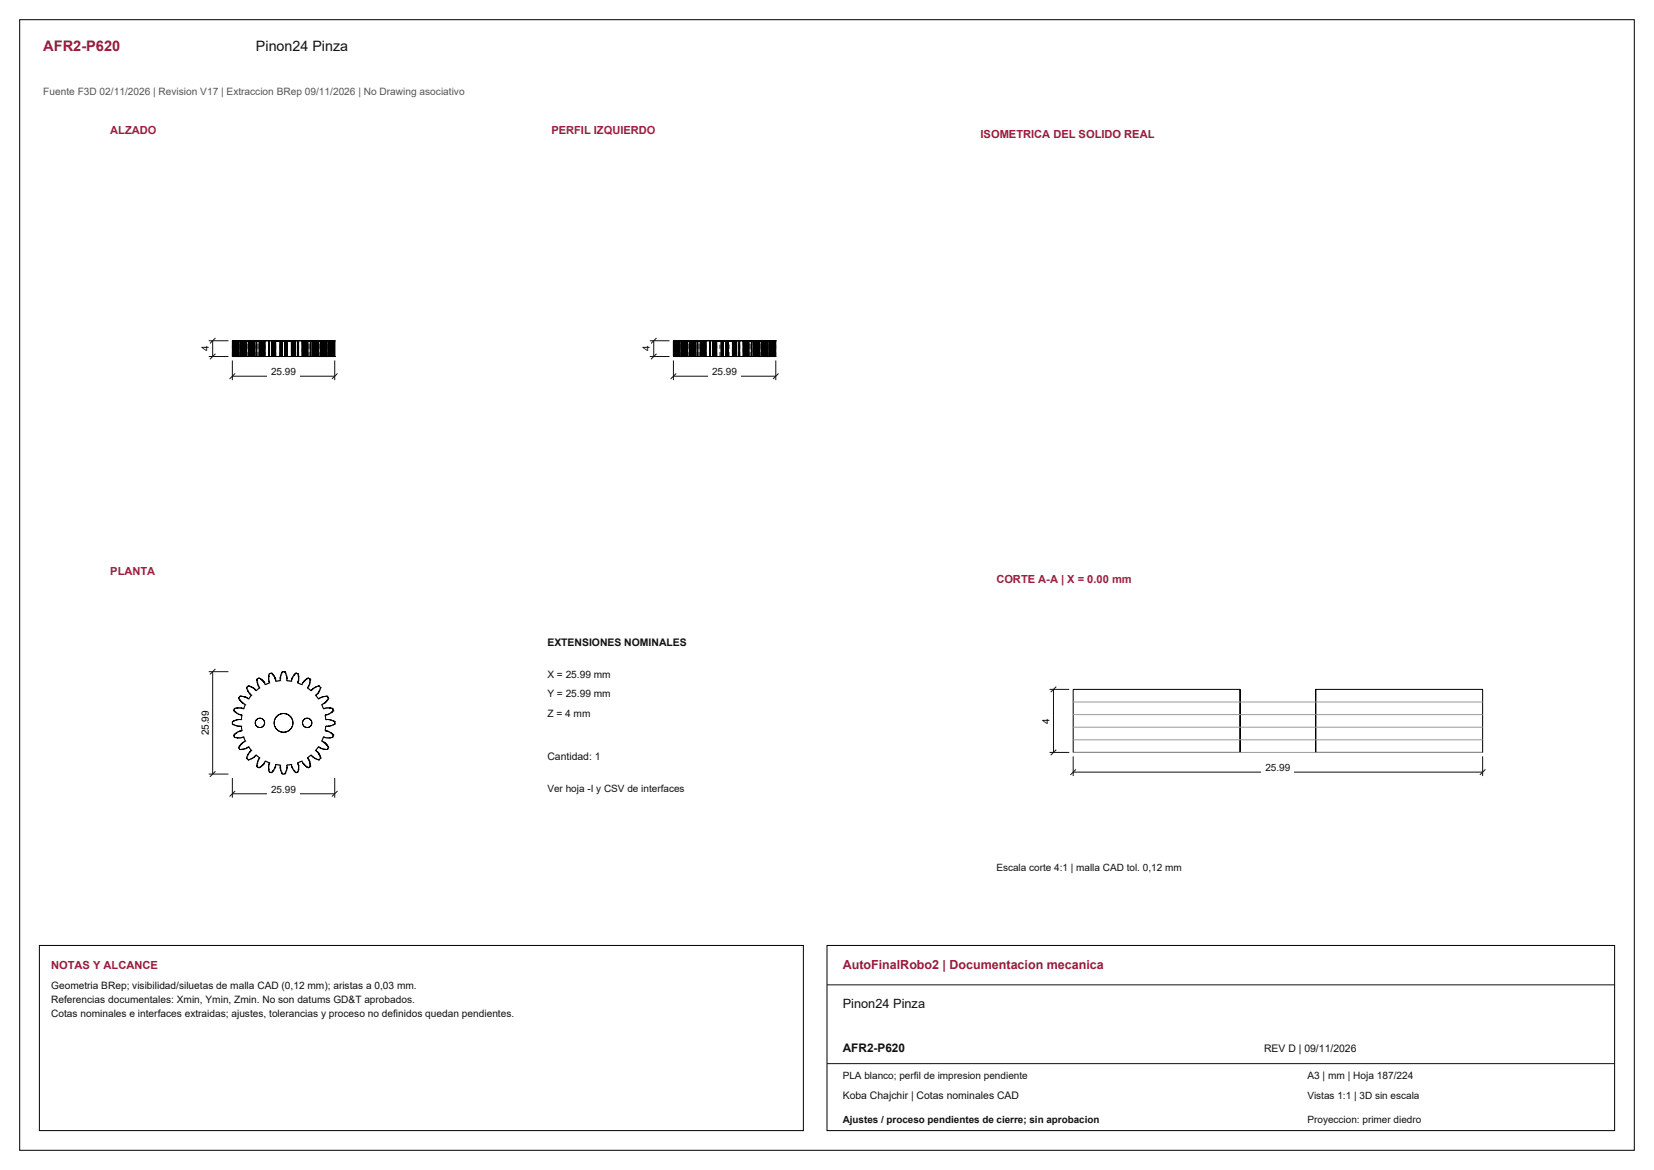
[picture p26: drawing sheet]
<svg xmlns="http://www.w3.org/2000/svg" width="420mm" height="297mm" viewBox="0 0 420 297" stroke-linecap="round" stroke-linejoin="round" font-family="sans-serif">
<defs><g id="words">
<text font-size="3.7" fill="#981b39" x="11" y="13">AFR2-P620</text>
<text font-size="3.6" fill="#111" x="65" y="13">Pinon24 Pinza</text>
<text font-size="3.2" fill="#981b39" x="214" y="246">AutoFinalRobo2 | Documentacion mecanica</text>
<text font-size="3.2" fill="#111" x="214" y="256">Pinon24 Pinza</text>
<text font-size="3" fill="#111" x="214" y="267">AFR2-P620</text>
<g font-size="2.8" fill="#a91843">
<text x="28" y="34">ALZADO</text>
<text x="140" y="34">PERFIL IZQUIERDO</text>
<text x="28" y="146">PLANTA</text>
<text x="253" y="148">CORTE A-A | X = 0.00 mm</text>
</g>
<g font-size="2.8" fill="#981b39">
<text x="249" y="35">ISOMETRICA DEL SOLIDO REAL</text>
<text x="13" y="246">NOTAS Y ALCANCE</text>
</g>
<text font-size="2.6" fill="#555" x="11" y="24">Fuente F3D 02/11/2026 | Revision V17 | Extraccion BRep 09/11/2026 | No Drawing asociativo</text>
<g font-size="2.6" fill="#111">
<text x="139" y="164">EXTENSIONES NOMINALES</text>
<text x="139" y="172">X = 25.99 mm</text>
<text x="139" y="177">Y = 25.99 mm</text>
<text x="139" y="182">Z = 4 mm</text>
<text x="139" y="193">Cantidad: 1</text>
<text x="13" y="251">Geometria BRep; visibilidad/siluetas de malla CAD (0,12 mm); aristas a 0,03 mm.</text>
<text x="13" y="254.6">Referencias documentales: Xmin, Ymin, Zmin. No son datums GD&amp;T aprobados.</text>
<text x="13" y="258.2">Cotas nominales e interfaces extraidas; ajustes, tolerancias y proceso no definidos quedan pendientes.</text>
<text x="321" y="267">REV D | 09/11/2026</text>
<text x="332" y="274">A3 | mm | Hoja 187/224</text>
<text x="214" y="279">Koba Chajchir | Cotas nominales CAD</text>
</g>
<g font-size="2.5">
<text x="53" y="89.2" transform="rotate(-90 53 89.2)">4</text>
<text x="165" y="89.2" transform="rotate(-90 165 89.2)">4</text>
<text x="266.5" y="183.7" transform="rotate(-90 266.5 183.7)">4</text>
<text x="53" y="186.7" transform="rotate(-90 53 186.7)">25.99</text>
</g>
<g font-size="2.5" fill="#111">
<text x="68.8" y="95.3">25.99</text>
<text x="180.8" y="95.3">25.99</text>
<text x="321.3" y="195.8">25.99</text>
<text x="68.8" y="201.3">25.99</text>
<text x="139" y="201">Ver hoja -I y CSV de interfaces</text>
<text x="253" y="221">Escala corte 4:1 | malla CAD tol. 0,12 mm</text>
<text x="214" y="274">PLA blanco; perfil de impresion pendiente</text>
<text x="332" y="279">Vistas 1:1 | 3D sin escala</text>
<text x="214" y="285">Ajustes / proceso pendientes de cierre; sin aprobacion</text>
<text x="332" y="285">Proyeccion: primer diedro</text>
</g>
</g></defs>
<g fill="none" stroke="#000" stroke-width=".25">
<path d="M5 5h410v287h-410zM59 86.5h.1M59 86.5v4h26M59 86.5h26M59.2 86.5v4M59.4 86.5v4M59.5 86.5v4M59.8 86.5v4M60 86.5v4M60.2 86.5v4M60.5 86.5v4M60.6 86.5v4"/>
<path d="M60.9 86.5v4M61.1 86.5v4M61.4 86.5v4M61.6 86.5v4M61.9 86.5v4M62.1 86.5v4M62.3 86.5v4M62.5 86.5v4M62.6 86.5v4M63 86.5v4M63.3 86.5v4M63.5 86.5v4"/>
<path d="M63.7 86.5v4M63.9 86.5v4M64.1 86.5v4M64.3 86.5v4M64.5 86.5v4M64.7 86.5v4M65 86.5v4M65.2 86.5v4M65.8 86.5v4M66 86.5v4M66.2 86.5v4M66.4 86.5v4"/>
<path d="M66.5 86.5v4M66.7 86.5v4M66.9 86.5v4M67 86.5v4M67.1 86.5v4M67.3 86.5v4M68.2 86.5v4M68.3 86.5v4M68.9 86.5v4M69.1 86.5v4M69.3 86.5v4M69.4 86.5v4"/>
<path d="M69.5 86.5v4M69.7 86.5v4M69.8 86.5v4M69.9 86.5v4M70 86.5v4M71.1 86.5v4M71.2 86.5v4M71.3 86.5v4M71.4 86.5v4M71.5 86.5v4M71.6 86.5v4M71.7 86.5v4"/>
<path d="M72.3 86.5v4M72.4 86.5v4M72.5 86.5v4M72.6 86.5v4M72.7 86.5v4M72.8 86.5v4M74 86.5v4M74.1 86.5v4M74.2 86.5v4M74.3 86.5v4M74.5 86.5v4M74.6 86.5v4"/>
<path d="M74.7 86.5v4M74.9 86.5v4M75.1 86.5v4M75.7 86.5v4M75.8 86.5v4M76.7 86.5v4M76.9 86.5v4M77 86.5v4M77.1 86.5v4M77.3 86.5v4M77.5 86.5v4M77.6 86.5v4"/>
<path d="M77.8 86.5v4M78 86.5v4M78.2 86.5v4M78.8 86.5v4M79 86.5v4M79.3 86.5v4M79.5 86.5v4M79.7 86.5v4M79.9 86.5v4M80.1 86.5v4M80.3 86.5v4M80.5 86.5v4"/>
<path d="M80.7 86.5v4M81 86.5v4M81.4 86.5v4M81.5 86.5v4M81.7 86.5v4M81.9 86.5v4M82.1 86.5v4M82.4 86.5v4M82.6 86.5v4M82.9 86.5v4M83.1 86.5v4M83.4 86.5v4"/>
<path d="M83.5 86.5v4M83.8 86.5v4M84 86.5v4M84.2 86.5v4M84.5 86.5v4M84.6 86.5v4M84.8 86.5v4M85 90.5h.1M85 86.5h.1M85 86.5v4"/>
</g>
<g fill="none" stroke="#8c8c8c" stroke-width=".25" stroke-dasharray="1.1 .8" stroke-linecap="butt">
<path d="M59 90.5h.2M59 90.5v-4M59.2 90.5h.2M59.2 90.5v-4M59.4 90.5h.1M59.4 90.5v-4M59.4 90.5h.3M59.5 90.5h.3M59.5 90.5v-4M59.5 90.5h.2M59.5 90.5h-.1M59.7 90.5h-.3"/>
<path d="M59.7 90.5h.2M59.7 90.5v-4M59.7 90.5h-.2M59.8 90.5h.2M59.8 90.5v-4M59.9 90.5h-.2M59.9 90.5h.2M59.9 90.5v-4M60 90.5h.2M60 90.5v-4M60.1 90.5h-.2M60.1 90.5h.2"/>
<path d="M60.1 90.5v-4M60.2 90.5h.3M60.2 90.5v-4M60.3 90.5h.2M60.3 90.5h-.2M60.3 90.5v-4M60.5 90.5h.2M60.5 90.5v-4M60.5 90.5h-.2M60.5 90.5h.3M60.6 90.5h.1M60.6 90.5h.3"/>
<path d="M60.6 90.5v-4M60.7 90.5h.2M60.7 90.5v-4M60.7 90.5h-.2M60.7 90.5h-.1M60.8 90.5h-.3M60.8 90.5h.5M60.8 90.5v-4M60.9 90.5h.1M60.9 90.5h-.2M60.9 90.5v-4M60.9 90.5h.2"/>
<path d="M60.9 90.5h.5M61 90.5h.2M61 90.5h-.1M61 90.5v-4M61.1 90.5h.3M61.1 90.5v-4M61.1 90.5h-.2M61.2 90.5h.1M61.2 90.5h-.2M61.2 90.5v-4M61.3 90.5h-.5M61.3 86.5v4"/>
<path d="M61.3 90.5v-4M61.3 90.5h.2M61.3 90.5h-.1M61.3 90.5h.1M61.4 90.5h-.3M61.4 90.5h.5M61.4 90.5v-4M61.4 90.5h.2M61.4 90.5h-.1M61.4 90.5h-.5M61.4 86.5v4M61.5 90.5h.2"/>
<path d="M61.5 90.5h-.2M61.5 90.5v-4M61.6 90.5h.3M61.6 90.5v-4M61.7 90.5h.1M61.7 90.5h-.2M61.7 90.5v-4M61.8 90.5h.5M61.8 90.5h-.1M61.8 90.5v-4M61.9 90.5h.2M61.9 90.5v-4"/>
<path d="M61.9 90.5h-.5M61.9 86.5v4M62.1 90.5h.2M62.1 90.5h-.2M62.1 90.5v-4M62.3 90.5h.2M62.3 90.5v-4M62.3 90.5h-.2M62.3 90.5h-.5M62.3 86.5v4M62.5 90.5h.2M62.5 90.5v-4"/>
<path d="M62.6 90.5h.4M62.6 90.5v-4M62.7 90.5h.1M62.7 90.5h-.1M62.7 90.5v-4M62.7 90.5h.4M62.8 90.5h-.1M62.8 90.5v-4M62.8 90.5h.1M62.9 90.5h.2M62.9 90.5h-.1M62.9 90.5v-4"/>
<path d="M63 90.5h.3M63 90.5v-4M63.1 90.5h.1M63.1 90.5h-.2M63.1 90.5v-4M63.1 90.5h.4M63.1 90.5h-.4M63.1 86.5v4M63.2 90.5h.1M63.2 90.5h-.1M63.2 90.5v-4M63.3 90.5h.2"/>
<path d="M63.3 90.5v-4M63.3 90.5h.1M63.3 90.5h-.1M63.4 90.5h.4M63.4 90.5h-.1M63.4 90.5v-4M63.5 90.5h.3M63.5 90.5h-.4M63.5 90.5h.2M63.5 90.5v-4M63.7 90.5h.2M63.7 90.5v-4"/>
<path d="M63.8 90.5h-.3M63.8 90.5h-.4M63.8 90.5v-4M63.8 86.5v4M63.9 90.5h.2M63.9 90.5v-4M64.1 90.5h.2M64.1 90.5v-4M64.3 90.5h.2M64.3 90.5v-4M64.5 90.5h.2M64.5 90.5v-4"/>
<path d="M64.7 90.5h.3M64.7 90.5v-4M64.8 90.5v-4M64.8 90.5h.2M64.9 90.5h-.1M65 90.5h.3M65 90.5v-4M65.1 90.5h-.2M65.2 90.5h.6M65.2 90.5v-4M65.3 90.5h-.1M65.3 90.5v-4"/>
<path d="M65.3 90.5h.5M65.3 90.5h.1M65.4 90.5h.1M65.4 90.5h-.1M65.4 90.5v-4M65.5 90.5h.4M65.5 90.5h-.5M65.5 90.5h-.1M65.5 90.5v-4M65.5 90.5h-.4M65.5 90.5h.1M65.6 90.5h.3"/>
<path d="M65.6 90.5h-.1M65.6 90.5v-4M65.8 90.5h.5M65.8 90.5h.2M65.8 90.5v-4M65.9 90.5h-.4M65.9 90.5h-.3M65.9 90.5v-4M65.9 86.5v4M66 90.5h.2M66 90.5v-4M66 90.5h-.5"/>
<path d="M66.2 90.5h.2M66.2 90.5v-4M66.3 90.5h.4M66.4 90.5h.1M66.4 90.5v-4M66.5 90.5h-.5M66.5 90.5h.2M66.5 90.5v-4M66.7 90.5h.3M66.7 90.5h.2M66.7 90.5v-4M66.9 90.5h.1"/>
<path d="M66.9 90.5v-4M66.9 90.5h-.4M67 90.5h.1M67 90.5v-4M67 90.5h.2M67.1 90.5h.2M67.1 90.5v-4M67.1 90.5h-.2M67.2 90.5h-.1M67.2 90.5v-4M67.3 90.5v-4M67.9 90.5h-.6"/>
<path d="M68.2 90.5v-4M68.2 90.5h.1M68.3 90.5h.1M68.3 90.5h-.1M68.3 90.5v-4M68.3 90.5h.6M68.4 90.5h-.5M68.4 90.5h-.1M68.4 90.5v-4M68.4 86.5v4M68.9 90.5h.2M68.9 90.5v-4"/>
<path d="M69.1 90.5h.2M69.1 90.5v-4M69.3 90.5h.1M69.3 90.5v-4M69.4 90.5h.1M69.4 90.5v-4M69.5 90.5h.2M69.5 90.5v-4M69.6 90.5h.1M69.7 90.5h.1M69.7 90.5v-4M69.7 90.5h.4"/>
<path d="M69.7 90.5h-.1M69.8 90.5h.1M69.8 90.5v-4M69.9 90.5v-4M69.9 90.5h.1M70 90.5v-4M70.1 90.5h.5M70.1 90.5h-.4M70.6 90.5h.7M70.6 90.5h-.5M70.6 90.5h-.6M71.1 90.5h.1"/>
<path d="M71.1 90.5v-4M71.2 90.5v-4M71.2 90.5h-.6M71.2 90.5h-.1M71.2 86.5v4M71.2 90.5h.1M71.3 90.5h.7M71.3 90.5h-.7M71.3 90.5h.1M71.3 90.5v-4M71.4 90.5h.1M71.4 90.5v-4"/>
<path d="M71.5 90.5h.1M71.5 90.5v-4M71.6 90.5h.1M71.6 90.5v-4M71.7 90.5h.6M71.7 90.5v-4M72 90.5h.7M72 90.5h-.7M72.3 90.5h.1M72.3 90.5v-4M72.4 90.5h.1M72.4 90.5v-4"/>
<path d="M72.5 90.5h.1M72.5 90.5v-4M72.6 90.5h.1M72.6 90.5v-4M72.7 90.5h.1M72.7 90.5v-4M72.7 90.5h.7M72.7 90.5h-.7M72.8 90.5v-4M72.8 90.5h.1M72.8 86.5v4M72.9 90.5h-.1"/>
<path d="M72.9 90.5v-4M73.4 90.5h-.6M73.4 90.5h.5M73.4 90.5h-.7M73.9 90.5h.4M73.9 90.5h-.5M74 90.5h-.6M74 90.5h.1M74 86.5v4M74.1 90.5v-4M74.1 90.5h.1M74.2 90.5h.1"/>
<path d="M74.2 90.5v-4M74.3 90.5h.1M74.3 90.5h-.4M74.3 90.5h.2M74.3 90.5v-4M74.4 90.5h-.1M74.4 86.5v4M74.5 90.5h.1M74.5 90.5v-4M74.6 90.5h.1M74.6 90.5v-4M74.7 90.5h.2"/>
<path d="M74.7 90.5v-4M74.9 90.5h.2M74.9 90.5v-4M75.1 90.5h.6M75.1 90.5v-4M75.6 90.5h.1M75.6 86.5v4M75.6 90.5v-4M75.7 90.5v-4M75.7 90.5h.1M75.7 90.5h-.1M75.8 90.5v-4"/>
<path d="M75.8 90.5h-.1M76.1 90.5h-.5M76.7 90.5h-.6M76.7 90.5h.2M76.7 86.5v4M76.8 90.5v-4M76.8 90.5h.1M76.9 90.5h.2M76.9 90.5h.1M76.9 90.5v-4M77 90.5h-.2M77 90.5h.1"/>
<path d="M77 90.5v-4M77.1 90.5h.4M77.1 90.5h.2M77.1 90.5v-4M77.3 90.5h.2M77.3 90.5v-4M77.3 90.5h-.3M77.5 90.5h.1M77.5 90.5v-4M77.5 90.5h.5M77.6 90.5h.2M77.6 90.5v-4"/>
<path d="M77.8 90.5h-.5M77.8 90.5h.2M77.8 90.5v-4M78 90.5h.5M78 90.5h.2M78 90.5v-4M78.1 90.5h.4M78.1 90.5h.3M78.1 86.5v4M78.1 90.5v-4M78.2 90.5h.6M78.2 90.5v-4"/>
<path d="M78.2 90.5h-.4M78.4 90.5h.1M78.4 90.5h-.3M78.4 90.5v-4M78.5 90.5h-.1M78.5 90.5v-4M78.5 90.5h.4M78.5 90.5h.1M78.5 90.5h-.4M78.6 90.5h.1M78.6 90.5h-.1M78.6 90.5v-4"/>
<path d="M78.7 90.5h-.1M78.7 90.5v-4M78.7 90.5h-.5M78.8 90.5h-.1M78.8 90.5v-4M78.9 90.5h.2M79 90.5h-.5M79 90.5h.3M79 86.5v4M79 90.5h-.3M79.1 90.5h.1M79.2 90.5h-.2"/>
<path d="M79.2 90.5v-4M79.3 90.5h.2M79.3 90.5v-4M79.5 90.5h.2M79.5 90.5v-4M79.7 90.5h.2M79.7 90.5v-4M79.9 90.5h.2M79.9 90.5v-4M80.1 90.5h.2M80.1 90.5v-4M80.2 90.5h.3"/>
<path d="M80.2 90.5h.4M80.2 86.5v4M80.2 90.5v-4M80.3 90.5h.2M80.3 90.5v-4M80.5 90.5h.2M80.5 90.5v-4M80.5 90.5h.4M80.5 90.5h-.3M80.6 90.5h.1M80.6 90.5h-.4M80.6 90.5v-4"/>
<path d="M80.7 90.5h.1M80.7 90.5h-.1M80.7 90.5v-4M80.7 90.5h.3M80.8 90.5h.1M80.8 90.5h-.1M80.8 90.5v-4M80.9 90.5h-.4M80.9 90.5h.4M80.9 90.5v-4M80.9 86.5v4M80.9 90.5h.2"/>
<path d="M80.9 90.5h-.1M81 90.5h.4M81 90.5v-4M81.1 90.5h.1M81.1 90.5h-.2M81.1 90.5v-4M81.2 90.5h-.1M81.2 90.5v-4M81.2 90.5h.1M81.3 90.5h-.4M81.3 90.5h.2M81.3 90.5v-4"/>
<path d="M81.3 90.5h-.1M81.4 90.5h-.1M81.4 90.5v-4M81.5 90.5h.2M81.5 90.5v-4M81.7 90.5h.2M81.7 90.5h.5M81.7 86.5v4M81.7 90.5v-4M81.9 90.5h.2M81.9 90.5v-4M81.9 90.5h-.2"/>
<path d="M82.1 90.5h-.2M82.1 90.5h.5M82.1 90.5v-4M82.1 86.5v4M82.1 90.5h.3M82.2 90.5h.1M82.2 90.5h-.5M82.2 90.5v-4M82.3 90.5h.2M82.3 90.5h-.1M82.3 90.5v-4M82.4 90.5h.2"/>
<path d="M82.4 90.5v-4M82.5 90.5h.2M82.5 90.5h-.2M82.5 90.5v-4M82.6 90.5h.1M82.6 90.5h.5M82.6 86.5v4M82.6 90.5v-4M82.6 90.5h.3M82.6 90.5h-.5M82.7 90.5h-.1M82.7 90.5h.1"/>
<path d="M82.7 90.5h-.2M82.7 90.5v-4M82.7 90.5h.5M82.7 86.5v4M82.8 90.5h.2M82.8 90.5h-.1M82.8 90.5v-4M82.9 90.5h.2M82.9 90.5h-.3M82.9 90.5v-4M83 90.5h.1M83 90.5h-.2"/>
<path d="M83 90.5v-4M83.1 90.5h.2M83.1 90.5h-.2M83.1 90.5v-4M83.1 90.5h-.5M83.1 90.5h.3M83.1 90.5h-.1M83.2 90.5h.3M83.2 90.5h-.5M83.2 90.5v-4M83.3 90.5h.1M83.3 90.5h-.2"/>
<path d="M83.3 90.5v-4M83.3 90.5h.2M83.4 90.5h-.1M83.4 90.5v-4M83.5 90.5h.2M83.5 90.5h-.3M83.5 90.5v-4M83.5 90.5h-.2M83.5 90.5h.3M83.7 90.5h.2M83.7 90.5h-.2M83.7 90.5v-4"/>
<path d="M83.8 90.5h.2M83.8 90.5v-4M83.9 90.5h-.2M83.9 90.5h.2M83.9 90.5v-4M84 90.5h.2M84 90.5v-4M84.1 90.5h-.2M84.1 90.5h.2M84.1 90.5v-4M84.2 90.5h.3M84.2 90.5v-4"/>
<path d="M84.3 90.5h-.2M84.3 90.5h.2M84.3 90.5v-4M84.3 90.5h.3M84.5 90.5h-.2M84.5 90.5h.1M84.5 90.5v-4M84.6 90.5h.2M84.6 90.5h-.3M84.6 90.5v-4M84.6 90.5h-.1M84.8 90.5h.2"/>
<path d="M84.8 90.5v-4"/>
</g>
<path d="M59 91.5v5M59 95.5h26M59.7 94.8l-1.4 1.4M85 91.5v5M85.7 94.8l-1.4 1.4" fill="none" stroke="#111" stroke-width=".25"/>
<path d="M67.8 93.4h8.4v3h-8.4z" fill-rule="evenodd" fill="#fff"/>
<path d="M53 90.5h5M53 86.5h5M54 86.5v4M54.7 89.8l-1.4 1.4M54.7 85.8l-1.4 1.4" fill="none" stroke="#111" stroke-width=".25"/>
<path d="M50.2 87.1h3.2v2.8h-3.2z" fill-rule="evenodd" fill="#fff"/>
<g fill="none" stroke="#8c8c8c" stroke-width=".25" stroke-dasharray="1.1 .8" stroke-linecap="butt">
<path d="M171 90.5h.2M171.2 90.5h.2M171.2 90.5v-4M171.4 90.5h.1M171.4 90.5v-4M171.4 90.5h.3M171.5 90.5h.3M171.5 90.5v-4M171.5 90.5h.2M171.5 90.5h-.1M171.7 90.5h-.3M171.7 90.5h.2"/>
<path d="M171.7 90.5v-4M171.7 90.5h-.2M171.8 90.5h.2M171.8 90.5v-4M171.9 90.5h-.2M171.9 90.5h.2M171.9 90.5v-4M172 90.5h.2M172 90.5v-4M172.1 90.5h-.2M172.1 90.5h.2M172.1 90.5v-4"/>
<path d="M172.2 90.5h.3M172.2 90.5v-4M172.3 90.5h.2M172.3 90.5h-.2M172.3 90.5v-4M172.5 90.5h.2M172.5 90.5v-4M172.5 90.5h-.2M172.5 90.5h.3M172.6 90.5h.1M172.6 90.5h.3M172.6 90.5v-4"/>
<path d="M172.7 90.5h.2M172.7 90.5v-4M172.7 90.5h-.2M172.7 90.5h-.1M172.8 90.5h-.3M172.8 90.5h.5M172.8 90.5v-4M172.9 90.5h.1M172.9 90.5h-.2M172.9 90.5v-4M172.9 90.5h.2M172.9 90.5h.5"/>
<path d="M173 90.5h.2M173 90.5h-.1M173 90.5v-4M173.1 90.5h.3M173.1 90.5v-4M173.1 90.5h-.2M173.2 90.5h.1M173.2 90.5h-.2M173.2 90.5v-4M173.3 90.5h-.5M173.3 86.5v4M173.3 90.5v-4"/>
<path d="M173.3 90.5h.2M173.3 90.5h-.1M173.3 90.5h.1M173.4 90.5h-.3M173.4 90.5h.5M173.4 90.5v-4M173.4 90.5h.2M173.4 90.5h-.1M173.4 90.5h-.5M173.4 86.5v4M173.5 90.5h.2M173.5 90.5h-.2"/>
<path d="M173.5 90.5v-4M173.6 90.5h.3M173.6 90.5v-4M173.7 90.5h.1M173.7 90.5h-.2M173.7 90.5v-4M173.8 90.5h.5M173.8 90.5h-.1M173.8 90.5v-4M173.9 90.5h.2M173.9 90.5v-4M173.9 90.5h-.5"/>
<path d="M173.9 86.5v4M174.1 90.5h.2M174.1 90.5h-.2M174.1 90.5v-4M174.3 90.5h.2M174.3 90.5v-4M174.3 90.5h-.2M174.3 90.5h-.5M174.3 86.5v4M174.5 90.5h.2M174.5 90.5v-4M174.6 90.5h.4"/>
<path d="M174.6 90.5v-4M174.7 90.5h.1M174.7 90.5h-.1M174.7 90.5v-4M174.7 90.5h.4M174.8 90.5h-.1M174.8 90.5v-4M174.8 90.5h.1M174.9 90.5h.2M174.9 90.5h-.1M174.9 90.5v-4M175 90.5h.3"/>
<path d="M175 90.5v-4M175.1 90.5h.1M175.1 90.5h-.2M175.1 90.5v-4M175.1 90.5h.4M175.1 90.5h-.4M175.1 86.5v4M175.2 90.5h.1M175.2 90.5h-.1M175.2 90.5v-4M175.3 90.5h.2M175.3 90.5v-4"/>
<path d="M175.3 90.5h.1M175.3 90.5h-.1M175.4 90.5h.4M175.4 90.5h-.1M175.4 90.5v-4M175.5 90.5h.3M175.5 90.5h-.4M175.5 90.5h.2M175.5 90.5v-4M175.7 90.5h.2M175.7 90.5v-4M175.8 90.5h-.3"/>
<path d="M175.8 90.5h-.4M175.8 90.5v-4M175.8 86.5v4M175.9 90.5h.2M175.9 90.5v-4M176.1 90.5h.2M176.1 90.5v-4M176.3 90.5h.2M176.3 90.5v-4M176.5 90.5h.2M176.5 90.5v-4M176.7 90.5h.3"/>
<path d="M176.7 90.5v-4M177 90.5v-4M177.2 90.5h.6M177.2 90.5v-4M177.3 90.5h-.1M177.3 90.5v-4M177.3 90.5h.1M177.4 90.5h.1M177.4 90.5h-.1M177.4 90.5v-4M177.5 90.5h.4M177.5 90.5h-.5"/>
<path d="M177.5 90.5h-.1M177.5 90.5v-4M177.5 90.5h.1M177.6 90.5h.3M177.6 90.5h-.1M177.6 90.5v-4M177.8 90.5h.2M177.8 90.5v-4M177.9 90.5h-.4M177.9 90.5h-.3M177.9 90.5v-4M177.9 86.5v4"/>
<path d="M178 90.5h.2M178 90.5v-4M178.2 90.5h.2M178.2 90.5v-4M178.4 90.5h.1M178.4 90.5v-4M178.5 90.5h.2M178.5 90.5v-4M178.7 90.5h.2M178.7 90.5v-4M178.9 90.5h.1M178.9 90.5v-4"/>
<path d="M179 90.5h.1M179 90.5v-4M179.1 90.5h.2M179.1 90.5v-4M179.3 90.5v-4M179.9 90.5h-.6M180.2 90.5v-4M180.2 90.5h.1M180.3 90.5h.1M180.3 90.5h-.1M180.3 90.5v-4M180.3 90.5h.6"/>
<path d="M180.4 90.5h-.5M180.4 90.5h-.1M180.4 90.5v-4M180.4 86.5v4M180.9 90.5h.2M180.9 90.5v-4M181.1 90.5h.2M181.1 90.5v-4M181.3 90.5h.1M181.3 90.5v-4M181.4 90.5h.1M181.4 90.5v-4"/>
<path d="M181.5 90.5h.2M181.5 90.5v-4M181.6 90.5h.1M181.6 86.5v4M181.7 90.5h.1M181.7 90.5v-4M181.7 90.5h-.1M181.7 90.5h.4M181.8 90.5h.1M181.8 90.5v-4M181.9 90.5v-4M181.9 90.5h.1"/>
<path d="M182 90.5v-4M182.1 90.5h-.4M182.1 90.5h.5M182.6 90.5h-.5M182.6 90.5h.7M182.6 90.5h-.6M182.8 90.5h.1M182.8 90.5v-4M182.8 90.5h.2M182.9 90.5h-.1M182.9 90.5h.3M183 90.5h-.2"/>
<path d="M183 90.5h.4M183.1 90.5h.1M183.1 90.5v-4M183.2 90.5v-4M183.2 90.5h-.6M183.2 90.5h-.1M183.2 86.5v4M183.2 90.5h-.3M183.2 90.5h.4M183.2 90.5h.1M183.3 90.5h-.7M183.3 90.5h.7"/>
<path d="M183.3 90.5h.1M183.3 90.5v-4M183.4 90.5h.1M183.4 90.5v-4M183.4 90.5h-.4M183.4 90.5h.5M183.5 90.5h.1M183.5 90.5v-4M183.6 90.5h.1M183.6 90.5v-4M183.6 90.5h-.4M183.6 90.5h.5"/>
<path d="M183.7 90.5h.6M183.7 90.5v-4M183.9 90.5h-.5M183.9 90.5h.5M184 90.5h-.7M184 90.5h.7M184.1 90.5h-.5M184.1 90.5h.5M184.3 90.5h.1M184.3 90.5v-4M184.4 90.5h-.5M184.4 90.5h.4"/>
<path d="M184.4 90.5h.1M184.4 90.5v-4M184.5 90.5h.1M184.5 90.5v-4M184.6 90.5h-.5M184.6 90.5h.4M184.6 90.5h.1M184.6 90.5v-4M184.7 90.5h.1M184.7 90.5v-4M184.7 90.5h.7M184.7 90.5h-.7"/>
<path d="M184.8 90.5v-4M184.8 90.5h-.4M184.8 90.5h.3M184.8 90.5h.1M184.8 86.5v4M184.9 90.5h-.1M184.9 90.5v-4M185 90.5h-.4M185 90.5h.2M185.1 90.5h-.3M185.1 90.5h.1M185.2 90.5h-.2"/>
<path d="M185.2 90.5h-.1M185.2 90.5v-4M185.4 90.5h-.6M185.4 90.5h.5M185.4 90.5h-.7M185.9 90.5h.4M185.9 90.5h-.5M186 90.5h-.6M186 90.5h.1M186 86.5v4M186.1 90.5v-4M186.1 90.5h.1"/>
<path d="M186.2 90.5h.1M186.2 90.5v-4M186.3 90.5h.1M186.3 90.5h-.4M186.3 90.5h.2M186.3 90.5v-4M186.4 90.5h-.1M186.4 86.5v4M186.5 90.5h.1M186.5 90.5v-4M186.6 90.5h.1M186.6 90.5v-4"/>
<path d="M186.7 90.5h.2M186.7 90.5v-4M186.9 90.5h.2M186.9 90.5v-4M187.1 90.5h.6M187.1 90.5v-4M187.6 90.5h.1M187.6 90.5v-4M187.6 86.5v4M187.7 90.5v-4M187.7 90.5h.1M187.7 90.5h-.1"/>
<path d="M187.8 90.5v-4M187.8 90.5h-.1M188.1 90.5h-.5M188.7 90.5h-.6M188.7 90.5h.2M188.7 86.5v4M188.9 90.5h.1M188.9 90.5v-4M189 90.5h.1M189 90.5v-4M189.1 90.5h.2M189.1 90.5v-4"/>
<path d="M189.3 90.5h.2M189.3 90.5v-4M189.5 90.5h.1M189.5 90.5v-4M189.6 90.5h.2M189.6 90.5v-4M189.8 90.5h.2M189.8 90.5v-4M190 90.5h.2M190 90.5v-4M190.1 90.5h.4M190.1 90.5h.3"/>
<path d="M190.1 90.5v-4M190.1 86.5v4M190.2 90.5h.6M190.2 90.5v-4M190.4 90.5h-.3M190.4 90.5h.1M190.4 90.5v-4M190.5 90.5h-.1M190.5 90.5v-4M190.5 90.5h.1M190.5 90.5h-.4M190.6 90.5h-.1"/>
<path d="M190.6 90.5h.1M190.6 90.5v-4M190.7 90.5h-.1M190.7 90.5v-4M190.8 90.5h-.1M190.8 90.5v-4M191 90.5h-.5M191 90.5h.3M191 86.5v4M191.3 90.5h.2M191.3 90.5v-4M191.5 90.5h.2"/>
<path d="M191.5 90.5v-4M191.7 90.5h.2M191.7 90.5v-4M191.9 90.5h.2M191.9 90.5v-4M192.1 90.5h.2M192.1 90.5v-4M192.2 90.5h.3M192.2 90.5h.4M192.2 90.5v-4M192.2 86.5v4M192.3 90.5h.2"/>
<path d="M192.3 90.5v-4M192.5 90.5h.2M192.5 90.5v-4M192.5 90.5h-.3M192.5 90.5h.4M192.6 90.5h-.4M192.6 90.5h.1M192.6 90.5v-4M192.7 90.5h-.1M192.7 90.5h.1M192.7 90.5v-4M192.7 90.5h.3"/>
<path d="M192.8 90.5h-.1M192.8 90.5h.1M192.8 90.5v-4M192.9 90.5h-.4M192.9 90.5h.4M192.9 86.5v4M192.9 90.5v-4M192.9 90.5h-.1M192.9 90.5h.2M193 90.5h.4M193 90.5v-4M193.1 90.5h-.2"/>
<path d="M193.1 90.5h.1M193.1 90.5v-4M193.2 90.5h-.1M193.2 90.5v-4M193.2 90.5h.1M193.3 90.5h.2M193.3 90.5h-.4M193.3 90.5v-4M193.3 90.5h-.1M193.4 90.5h-.1M193.4 90.5v-4M193.5 90.5h.2"/>
<path d="M193.5 90.5v-4M193.7 90.5h.2M193.7 90.5h.5M193.7 90.5v-4M193.7 86.5v4M193.9 90.5h.2M193.9 90.5v-4M193.9 90.5h-.2M194.1 90.5h-.2M194.1 90.5h.5M194.1 86.5v4M194.1 90.5v-4"/>
<path d="M194.1 90.5h.3M194.2 90.5h-.5M194.2 90.5h.1M194.2 90.5v-4M194.3 90.5h-.1M194.3 90.5h.2M194.3 90.5v-4M194.4 90.5h.2M194.4 90.5v-4M194.5 90.5h-.2M194.5 90.5h.2M194.5 90.5v-4"/>
<path d="M194.6 90.5h.1M194.6 90.5h.5M194.6 90.5v-4M194.6 86.5v4M194.6 90.5h.3M194.6 90.5h-.5M194.7 90.5h-.1M194.7 90.5h-.2M194.7 90.5h.1M194.7 90.5v-4M194.7 90.5h.5M194.7 86.5v4"/>
<path d="M194.8 90.5h-.1M194.8 90.5h.2M194.8 90.5v-4M194.9 90.5h.2M194.9 90.5h-.3M194.9 90.5v-4M195 90.5h-.2M195 90.5h.1M195 90.5v-4M195.1 90.5h.2M195.1 90.5h-.2M195.1 90.5v-4"/>
<path d="M195.1 90.5h-.5M195.1 90.5h.3M195.1 90.5h-.1M195.2 90.5h.3M195.2 90.5h-.5M195.2 90.5v-4M195.3 90.5h-.2M195.3 90.5h.1M195.3 90.5v-4M195.3 90.5h.2M195.4 90.5h-.1M195.4 90.5v-4"/>
<path d="M195.5 90.5h.2M195.5 90.5h-.3M195.5 90.5v-4M195.5 90.5h-.2M195.5 90.5h.3M195.7 90.5h.2M195.7 90.5h-.2M195.7 90.5v-4M195.8 90.5h.2M195.8 90.5v-4M195.9 90.5h-.2M195.9 90.5h.2"/>
<path d="M195.9 90.5v-4M196 90.5h.2M196 90.5v-4M196.1 90.5h-.2M196.1 90.5h.2M196.1 90.5v-4M196.2 90.5h.3M196.2 90.5v-4M196.3 90.5h-.2M196.3 90.5h.2M196.3 90.5v-4M196.3 90.5h.3"/>
<path d="M196.5 90.5h-.2M196.5 90.5h.1M196.5 90.5v-4M196.6 90.5h.2M196.6 90.5h-.3M196.6 90.5v-4M196.6 90.5h-.1M196.8 90.5h.2M196.8 90.5v-4M197 90.5v-4"/>
</g>
<g fill="none" stroke="#000" stroke-width=".25">
<path d="M171 90.5h.1M171 86.5h.1M171 86.5h26M171 86.5v4M171.2 86.5v4M171.4 86.5v4M171.5 86.5v4M171.8 86.5v4M172 86.5v4M172.2 86.5v4M172.5 86.5v4M172.6 86.5v4"/>
<path d="M172.9 86.5v4M173.1 86.5v4M173.4 86.5v4M173.6 86.5v4M173.9 86.5v4M174.1 86.5v4M174.3 86.5v4M174.5 86.5v4M174.6 86.5v4M175 86.5v4M175.3 86.5v4M175.5 86.5v4"/>
<path d="M175.7 86.5v4M175.9 86.5v4M176.1 86.5v4M176.3 86.5v4M176.5 86.5v4M176.7 86.5v4M177 86.5v4M177.2 86.5v4M177.8 86.5v4M178 86.5v4M178.2 86.5v4M178.4 86.5v4"/>
<path d="M178.5 86.5v4M178.7 86.5v4M178.9 86.5v4M179 86.5v4M179.1 86.5v4M179.3 86.5v4M180.2 86.5v4M180.3 86.5v4M180.9 86.5v4M181.1 86.5v4M181.3 86.5v4M181.4 86.5v4"/>
<path d="M181.5 86.5v4M181.7 86.5v4M181.8 86.5v4M181.9 86.5v4M182 86.5v4M183.1 86.5v4M183.2 86.5v4M183.3 86.5v4M183.4 86.5v4M183.5 86.5v4M183.6 86.5v4M183.7 86.5v4"/>
<path d="M184.3 86.5v4M184.4 86.5v4M184.5 86.5v4M184.6 86.5v4M184.7 86.5v4M184.8 86.5v4M186 86.5v4M186.1 86.5v4M186.2 86.5v4M186.3 86.5v4M186.5 86.5v4M186.6 86.5v4"/>
<path d="M186.7 86.5v4M186.9 86.5v4M187.1 86.5v4M187.7 86.5v4M187.8 86.5v4M188.7 86.5v4M188.9 86.5v4M189 86.5v4M189.1 86.5v4M189.3 86.5v4M189.5 86.5v4M189.6 86.5v4"/>
<path d="M189.8 86.5v4M190 86.5v4M190.2 86.5v4M190.8 86.5v4M191 86.5v4M191.3 86.5v4M191.5 86.5v4M191.7 86.5v4M191.9 86.5v4M192.1 86.5v4M192.3 86.5v4M192.5 86.5v4"/>
<path d="M192.7 86.5v4M193 86.5v4M193.4 86.5v4M193.5 86.5v4M193.7 86.5v4M193.9 86.5v4M194.1 86.5v4M194.4 86.5v4M194.6 86.5v4M194.9 86.5v4M195.1 86.5v4M195.4 86.5v4"/>
<path d="M195.5 86.5v4M195.8 86.5v4M196 86.5v4M196.2 86.5v4M196.5 86.5v4M196.6 86.5v4M196.8 86.5v4M197 86.5h.1M197 86.5v4h-26"/>
</g>
<path d="M171 91.5v5M171 95.5h26M171.7 94.8l-1.4 1.4M197 91.5v5M197.7 94.8l-1.4 1.4" fill="none" stroke="#111" stroke-width=".25"/>
<path d="M179.8 93.4h8.4v3h-8.4z" fill-rule="evenodd" fill="#fff"/>
<path d="M165 90.5h5M165 86.5h5M166 86.5v4M166.7 89.8l-1.4 1.4M166.7 85.8l-1.4 1.4" fill="none" stroke="#111" stroke-width=".25"/>
<path d="M162.2 87.1h3.2v2.8h-3.2z" fill-rule="evenodd" fill="#fff"/>
<g fill="none" stroke="#8c8c8c" stroke-width=".25" stroke-dasharray="1.1 .8" stroke-linecap="butt">
<path d="M59.5 179.8h.3M59.8 179.8l.2-.1M60.5 179.7h.2M60.7 179.7h.2M60.7 177.5l-.1-.2M60.9 179.7h.2M61.1 179.7l.3 .1M61.4 176.8h.2M61.9 176.8l.2 .1M62.1 179.4l-.2 .5M62.3 177h.2M62.3 178.8l-.2 .6"/>
<path d="M62.3 178.8l-.5-.2M62.6 174.5l.4-.4M62.8 175l-.1-.2M62.8 175.2v-.2M63.2 175.8l-.1-.2M63.3 174.2l.2 .1M63.3 176l-.1-.2M63.5 177l-.4 .4M63.5 174.3h.2M63.8 176.5l-.3 .5M64.1 174.6l.2 .1M64.3 174.7l.2 .1"/>
<path d="M65.3 173.1v-.2M65.4 173.6l-.1-.2M65.5 175l-.5 .3M65.5 174v-.2M65.8 172.1l.2 .1M65.9 174.6l-.4 .4M67.1 173.3l.2 .5M67.9 173.6l-.6 .2M68.2 172.2v-.2M68.2 172.4v-.2M68.2 172.6v-.2M68.2 171.5l.1-.2"/>
<path d="M68.3 172.9l-.1-.3M68.3 171.3v-.3M68.4 173.4l-.5 .2M68.9 170.9l.2 .1M69.4 171.4l.1 .2M69.5 171.6l.2 .2M69.7 171.8l.1 .2M70.6 172.8l-.6 .1M71.2 172.8h-.6M71.2 172.8l-.1-.5M71.2 171.8v-.2M71.3 171.4l.1-.2"/>
<path d="M71.4 171.2l.1-.3M72.5 170.9l.1 .3M72.6 171.2l.1 .2M72.8 171.6v.2M72.9 172.3l-.1 .5M73.4 172.8h-.6M74 172.9l-.6-.1M74.2 172l.1-.2M74.3 171.8l.2-.2M74.5 171.6l.1-.2M74.9 171l.2-.1M75.7 171v.3"/>
<path d="M75.7 171.3l.1 .2M75.8 172.6l-.1 .3M75.8 172v.2M75.8 172.4v.2M75.8 172.2v.2M76.1 173.6l-.5-.2M76.7 173.8l-.6-.2M76.7 173.8l.2-.5M78 172.2l.2-.1M78.5 173.8v.2M78.5 175l-.4-.4M78.7 173.4l-.1 .2"/>
<path d="M78.7 172.9v.2M79 175.3l-.5-.3M79.5 174.8l.2-.1M79.7 174.7l.2-.1M80.3 174.3h.2M80.5 174.3l.2-.1M80.5 177l-.3-.5M80.8 175.8l-.1 .2M80.9 177.4l-.4-.4M80.9 175.6l-.1 .2M81 174.1l.4 .4M81.2 175v.2"/>
<path d="M81.3 174.8l-.1 .2M81.5 177h.2M81.9 176.9l.2-.1M81.9 179.4l-.2-.6M82.1 179.9l-.2-.5M82.2 178.6l-.5 .2M82.4 176.8h.2M82.6 179.8l.3-.1M82.9 179.7h.2M83.1 179.7h.2M83.3 179.7h.2M83.4 177.3l-.1 .2"/>
<path d="M84 179.7l.2 .1M84.2 179.8h.3M59 183.8v-.6M59.4 186.6l.1-.2M59.4 183l.3-.1M59.5 180.6l-.1-.2M59.7 184.1l-.3-.1M59.7 182.9l.2-.1M59.8 187.2h-.3M59.9 184.2l-.2-.1M59.9 186.1l.2-.1M60 187.3l-.2-.1"/>
<path d="M60.1 182.7h.2M60.1 186l.2-.2M60.1 181l-.2-.1M60.3 185.8l.2-.1M60.3 181.2l-.2-.2M60.3 184.3h-.2M60.5 181.3l-.2-.1M60.6 189.7l.1-.2M60.7 187.3h-.2M60.8 182.6l.5 .1M60.9 187.3h-.2M61.1 187.3h-.2"/>
<path d="M61.3 184.3v.6M61.3 184.3l-.5 .1M61.3 184.9l.1 .6M61.3 182.1v.6M61.4 187.2l-.3 .1M61.4 181.5l-.1 .6M61.6 190.2h-.2M61.8 188.4l.5-.2M61.9 187.1l.2 .5M62.1 187.6l.2 .6M62.1 190.1l-.2 .1M62.5 190h-.2"/>
<path d="M62.7 192.2l.1-.2M62.8 192v-.2M63 192.9l-.4-.4M63.1 191.4l.1-.2M63.1 189.6l.4 .4M63.2 191.2l.1-.2M63.5 190l.3 .5M63.5 192.7l-.2 .1M63.7 192.7h-.2M64.3 192.3l-.2 .1M64.5 192.2l-.2 .1M65 191.7l.5 .3"/>
<path d="M65.3 194.1v-.2M65.3 193.6l.1-.2M65.5 192l.4 .4M65.5 193.2v-.2M66 194.8l-.2 .1M67.3 193.2l.6 .2M67.3 193.2l-.2 .5M67.9 193.4l.5 .2M68.2 194.8v-.2M68.2 194.6v-.2M68.2 195v-.2M68.2 194.4l.1-.3"/>
<path d="M68.3 195.7l-.1-.2M68.3 196v-.3M69.1 196l-.2 .1M69.5 195.4l-.1 .2M69.7 195.2l-.2 .2M69.8 195l-.1 .2M70 194.1l.6 .1M70.6 194.2h.6M71.1 194.7l.1-.5M71.2 195.4v-.2M71.4 195.8l-.1-.2M71.5 196.1l-.1-.3"/>
<path d="M72.3 196.5h-.6M72.6 195.8l-.1 .3M72.7 195.6l-.1 .2M72.8 195.2v.2M72.8 194.2h.6M72.8 194.2l.1 .5M73.4 194.2l.6-.1M74.3 195.2l-.1-.2M74.5 195.4l-.2-.2M74.6 195.6l-.1-.2M75.1 196.1l-.2-.1M75.6 193.6l.5-.2"/>
<path d="M75.7 195.7v.3M75.7 194.1l.1 .3M75.8 195.5l-.1 .2M75.8 194.4v.2M75.8 194.6v.2M75.8 194.8v.2M76.1 193.4l.6-.2M76.9 193.7l-.2-.5M78.1 192.4l.4-.4M78.2 194.9l-.2-.1M78.5 193v.2M78.5 192l.5-.3"/>
<path d="M78.6 193.4l.1 .2M78.7 193.9v.2M79.7 192.3l-.2-.1M79.9 192.4l-.2-.1M80.2 190.5l.3-.5M80.5 192.7h-.2M80.5 190l.4-.4M80.7 191l.1 .2M80.7 192.8l-.2-.1M80.8 191.2l.1 .2M81.2 191.8v.2M81.2 192l.1 .2"/>
<path d="M81.4 192.5l-.4 .4M81.7 188.2l.2-.6M81.7 188.2l.5 .2M81.7 190h-.2M81.9 187.6l.2-.5M82.1 190.2l-.2-.1M82.6 185.5l.1-.6M82.6 190.2h-.2M82.7 182.1l-.1-.6M82.7 184.9v-.6M82.7 182.7v-.6M82.7 182.7l.5-.1"/>
<path d="M82.9 187.3l-.3-.1M83.1 187.3h-.2M83.2 184.4l-.5-.1M83.3 189.5l.1 .2M83.3 187.3h-.2M83.5 185.7l.2 .1M83.5 187.3h-.2M83.7 182.7h.2M83.7 181.2l-.2 .1M83.7 185.8l.2 .2M83.9 181l-.2 .2M83.9 186l.2 .1"/>
<path d="M83.9 184.3h-.2M84.1 180.9l-.2 .1M84.1 182.8l.2 .1M84.2 187.2l-.2 .1M84.3 182.9l.3 .1M84.3 184.1l-.2 .1M84.5 186.4l.1 .2M84.5 187.2h-.3M84.6 184l-.3 .1M84.6 180.4l-.1 .2"/>
</g>
<g fill="none" stroke="#000" stroke-width=".25">
<path d="M60.2 179.7h.1M60.2 179.7l-.7 .1-.1 .6M60.9 177.7h.1M60.9 177.7l.3 .3M60.9 176.7h.1M60.9 176.7l-.3 .6 .3 .4M60.9 176.7l.2 .1M61.1 176.8h.1M61.1 176.8h.3M61.1 179.7h.1M61.1 179.7h-.9M61.2 178h.1"/>
<path d="M61.2 178l.1 .2M61.3 178.2h.1M61.3 178.2l.2 .2M61.4 176.8h.1M61.4 176.8h.2M61.5 178.4h.1M61.5 178.4l.2 .1M61.6 176.8h.1M61.6 176.8l.5 .1M61.7 178.5h.1M61.7 178.5l.6 .3-.4 1.1-.8-.2M62.1 176.9h.1"/>
<path d="M62.1 176.9l.2 .1M62.3 177h.1M62.3 177h.2M62.5 177h.1M62.6 174.5h.1M62.6 174.5l.7 1.5M63 174.1h.1M63 174.1l.3 .1M63 174.1l-.4 .4M63.3 174.2h.1M63.3 174.2l.2 .1M63.3 176h.1"/>
<path d="M63.3 176l.5 .5-.7 .9-.6-.4M63.5 174.3h.1M63.5 174.3h.2M63.7 174.3h.1M63.7 174.3l.2 .1M63.9 174.4h.1M63.9 174.4l.2 .2M64.1 174.6h.1M64.1 174.6l.2 .1M64.3 174.7h.1M64.3 174.7l.2 .1M64.5 174.8h.1"/>
<path d="M64.5 174.8l.2 .1M64.7 174.9h.1M65.2 172.4h.1M65.2 172.4l.1 .2M65.3 172.6h.1M65.3 172.6l.2 1.2 .4 .8-.9 .7-.3-.4M66 172.2h.1M66 172.2l-.2-.1-.6 .3M66 172.2l.2 .2M66.2 172.4h.1M66.2 172.4l.2 .1M66.4 172.5h.1"/>
<path d="M66.4 172.5l.1 .2M66.5 172.7h.1M66.5 172.7l.2 .1M66.7 172.8h.1M66.7 172.8l.2 .2M66.9 173h.1M66.9 173l.1 .2M67 173.2h.1M67 173.2l.1 .1M67.1 173.3h.1M68.2 171.7h.1M68.2 171.7l.2 1.7-1.1 .4-.2-.5"/>
<path d="M68.9 170.9h.1M68.9 170.9l-.6 .1-.1 .7M68.9 170.9l.2 .1M69.1 171h.1M69.1 171l.2 .2M69.3 171.2h.1M69.3 171.2l.1 .2M69.4 171.4h.1M69.4 171.4l.1 .2M69.5 171.6h.1M69.5 171.6l.3 .4M69.8 172h.1"/>
<path d="M69.8 172l.1 .4M69.9 172.4h.1M71.1 172.3h.1M71.1 172.3l.1 .5-1.2 .1-.1-.5M71.6 170.7h.1M71.6 170.7l-.5 1.6M71.7 170.5h.1M71.7 170.5l-.1 .2M71.7 170.5h.6M72.3 170.5h.1M72.3 170.5l.1 .2M72.4 170.7h.1"/>
<path d="M72.4 170.7l.5 1.6M72.9 172.3h.1M74.6 171.4h.1M74.6 171.4l-.6 1.5-1.2-.1 .1-.5M74.7 171.2h.1M74.7 171.2l-.1 .2M75.1 170.9h.1M75.1 170.9l-.4 .3M75.1 170.9l.6 .1M75.7 171h.1M75.7 171l.1 .7M75.8 171.7h.1"/>
<path d="M75.8 171.7l-.2 1.7 1.1 .4 .3-.6M77 173.2h.1M77.1 173h.1M77.1 173l-.1 .2M77.3 172.8h.1M77.3 172.8l-.2 .2M77.5 172.7h.1M77.5 172.7l-.2 .1M77.8 172.4h.1M77.8 172.4l-.3 .3M77.8 172.4l.4-.3 .6 .3M78.7 172.6h.1"/>
<path d="M78.7 172.6l-.2 1.2-.4 .8 .9 .7 .5-.5M78.8 172.4h.1M78.8 172.4l-.1 .2M79.5 174.8h.1M80.7 176h.1M80.7 176l-.5 .5 .7 .9 .8-.4 1.2-.2M81 174.1h.1M81 174.1l-1.5 .7M81 174.1l.4 .4M81.4 174.5h.1M81.4 174.5l-.7 1.5M82.3 178.5h.1"/>
<path d="M82.3 178.5l-.6 .3 .4 1.1 1.7-.2M82.5 178.4h.1M82.5 178.4l-.2 .1M82.7 178.2h.1M82.7 178.2l-.2 .2M82.8 178h.1M82.8 178l-.1 .2M82.9 176.8h.1M83.1 176.7h.1M83.1 176.7l-.2 .1M83.1 176.7l.3 .6-.3 .4M83.1 177.7h.1"/>
<path d="M83.1 177.7l-.3 .3M83.8 179.7h.1M83.8 179.7l.7 .1 .1 .6M59.2 183.9h.1M59.2 183.1h.1M59.2 183.9l1.6 .5M59.2 183.1l-.2 .1v.6l.2 .1M59.4 186.6h.1M59.4 180.4h.1M59.4 186.6l.1 .6 .7 .1M59.4 180.4l.3 .4M59.7 186.2h.1"/>
<path d="M59.7 180.8h.1M59.7 186.2l-.3 .4M59.7 180.8l.2 .1M59.9 186.1h.1M59.9 180.9h.1M59.9 186.1l-.2 .1M59.9 180.9l1.5 .6-.1 1.2-.5-.1M60.2 187.3h.1M60.2 187.3l1.7-.2 .4 1.1-.6 .3M60.8 184.4h.1M60.8 182.6h.1M60.8 184.4l.5-.1 .1 1.2-1.5 .6"/>
<path d="M60.8 182.6l-1.6 .5M60.9 189.3h.1M60.9 189.3l-.3 .4 .3 .6M60.9 190.3h.1M61.1 190.2h.1M61.1 190.2l1.2-.2 .8-.4 .7 .9-.5 .5M61.1 190.2l-.2 .1M61.2 189h.1M61.2 189l-.3 .3M61.3 188.8h.1M61.3 188.8l-.1 .2M61.5 188.6h.1"/>
<path d="M61.5 188.6l-.2 .2M61.7 188.5h.1M61.7 188.5l-.2 .1M62.6 192.5h.1M62.6 192.5l.4 .4M63 192.9h.1M63.3 191h.1M63.3 191l-.7 1.5M64.5 192.2h.1M64.5 192.2l.5-.5 .9 .7-.4 .8-.2 1.2M64.5 192.2l-1.5 .7M65.2 194.6h.1"/>
<path d="M65.2 194.6l.6 .3 .4-.3M65.3 194.4h.1M65.3 194.4l-.1 .2M66.2 194.6h.1M66.5 194.3h.1M66.5 194.3l-.3 .3M66.7 194.2h.1M66.7 194.2l-.2 .1M66.9 194h.1M66.9 194l-.2 .2M67 193.8h.1M67 193.8l.3-.6 1.1 .4-.2 1.7"/>
<path d="M67 193.8l-.1 .2M68.2 195.3h.1M68.2 195.3l.1 .7 .6 .1M68.9 196.1h.1M69.3 195.8h.1M69.3 195.8l-.4 .3M69.4 195.6h.1M69.4 195.6l-.1 .2M71.1 194.7h.1M71.1 194.7l.5 1.6M71.1 194.7l.1-.5-1.2-.1-.6 1.5M71.6 196.3h.1"/>
<path d="M71.6 196.3l.1 .2h.6l.1-.2M72.4 196.3h.1M72.9 194.7h.1M72.9 194.7l-.1-.5 1.2-.1 .6 1.5M72.9 194.7l-.5 1.6M74.6 195.6h.1M74.6 195.6l.1 .2M74.7 195.8h.1M74.7 195.8l.4 .3M75.1 196.1h.1M75.8 195.3h.1M75.8 195.3l-.1 .7-.6 .1"/>
<path d="M75.8 194.4h.1M75.8 194.4v.9M77 193.8h.1M77 193.8l.1 .2M77 193.8l-.3-.6-1.1 .4 .2 .8M77.1 194h.1M77.1 194l.2 .2M77.3 194.2h.1M77.3 194.2l.2 .1M77.5 194.3h.1M77.5 194.3l.3 .3M77.8 194.6h.1"/>
<path d="M78.5 193h.1M78.5 193v.2M78.5 193.2h.1M78.5 193.2l.1 .2M78.6 193.4h.1M78.6 193.4l.1 .5M78.7 193.9h.1M78.7 193.9v.2M78.7 194.1h.1M78.7 194.1v.3M78.7 194.4h.1M78.7 194.4l.1 .2"/>
<path d="M78.8 194.6h.1M78.8 194.6l-.6 .3-.4-.3M79.5 192.2h.1M79.5 192.2l1.5 .7M79.5 192.2l-.5-.5-.9 .7 .4 .6M80.6 190.8h.1M80.6 190.8l.1 .2M80.7 191h.1M80.7 191l.1 .2M80.8 191.2h.1M80.8 191.2l.1 .2M80.9 191.4h.1"/>
<path d="M80.9 191.4l.2 .2M81 192.9h.1M81.1 191.6h.1M81.1 191.6l.1 .2M81.2 191.8h.1M81.2 191.8v.2M81.2 192h.1M81.2 192l.1 .2M81.3 192.2h.1M81.3 192.2l.1 .3M81.4 192.5h.1M81.4 192.5l-.4 .4"/>
<path d="M82.2 188.4h.1M82.2 188.4l.1 .1M82.3 188.5h.1M82.3 188.5l.2 .1M82.5 188.6h.1M82.5 188.6l.2 .2M82.7 188.8h.1M82.7 188.8l.1 .2M82.8 189h.1M82.8 189l.2 .1M82.9 190.2h.1M82.9 190.2l.2 .1"/>
<path d="M82.9 190.2l-1.2-.2-.8-.4-.7 .9 .4 .3M83 189.1h.1M83 189.1l.1 .2M83.1 190.3h.1M83.1 189.3h.1M83.1 189.3l.2 .2M83.2 182.6h.1M83.2 184.4h.1M83.2 182.6l1.6 .5M83.2 184.4l-.5-.1-.1 1.2 1.3 .5M83.3 189.5h.1M83.3 189.5l.1 .2-.3 .6"/>
<path d="M83.8 187.3h.1M83.8 187.3l-1.7-.2-.4 1.1 .5 .2M83.9 186h.1M83.9 186l.2 .1M84.1 186.1h.1M84.1 180.9h.1M84.1 180.9l-1.5 .6 .1 1.2 .5-.1M84.1 186.1l.2 .1M84.3 186.2h.1M84.3 180.8h.1M84.3 180.8l-.2 .1M84.3 186.2l.2 .2"/>
<path d="M84.5 186.4h.1M84.5 186.4l.1 .2M84.6 186.6h.1M84.6 180.4h.1M84.6 180.4l-.3 .4M84.6 186.6l-.1 .6-.7 .1M84.8 183.1h.1M84.8 183.9h.1M84.8 183.1l.2 .1M84.8 183.9l-1.6 .5M85 183.2h.1M85 183.8h.1"/>
<path d="M85 183.2v.6M85 183.8l-.2 .1"/>
<circle cx="66" cy="183.5" r="1.2"/>
<circle cx="72" cy="183.5" r="2.4"/>
<circle cx="78" cy="183.5" r="1.2"/>
</g>
<path d="M59 197.5v5M85 197.5v5M59 201.5h26M59.7 200.8l-1.4 1.4M85.7 200.8l-1.4 1.4" fill="none" stroke="#111" stroke-width=".25"/>
<path d="M67.8 199.4h8.4v3h-8.4z" fill-rule="evenodd" fill="#fff"/>
<path d="M53 170.5h5M54 170.5v26M54.7 169.8l-1.4 1.4M53 196.5h5M54.7 195.8l-1.4 1.4" fill="none" stroke="#111" stroke-width=".25"/>
<path d="M50.2 179.6h3.2v7.8h-3.2z" fill-rule="evenodd" fill="#fff"/>
<path d="M272.5 175h42.4v16h-42.4zM334.1 175h42.4v16h-42.4z" fill="none" stroke="#000" stroke-width=".25"/>
<path d="M272.5 192v5M272.5 196h104M273.2 195.3l-1.4 1.4M376.5 192v5M377.2 195.3l-1.4 1.4" fill="none" stroke="#111" stroke-width=".25"/>
<path d="M320.3 193.9h8.4v3h-8.4z" fill-rule="evenodd" fill="#fff"/>
<path d="M266.5 175h5M267.5 175v16M268.2 174.3l-1.4 1.4M266.5 191h5M268.2 190.3l-1.4 1.4" fill="none" stroke="#111" stroke-width=".25"/>
<path d="M263.7 181.6h3.2v2.8h-3.2z" fill-rule="evenodd" fill="#fff"/>
<path d="M272.5 178.2h104M272.5 191h104M272.5 187.8h104M272.5 184.6h104M272.5 181.4h104" fill="none" stroke="#9a9a9a" stroke-width=".25"/>
<path d="M10 240h194v47h-194zM210 240h200v47h-200z" fill="none" stroke="#000" stroke-width=".25"/>
<path d="M210 250h200M210 270h200" fill="none" stroke="#111" stroke-width=".25"/>
<use href="#words"/>
</svg>
